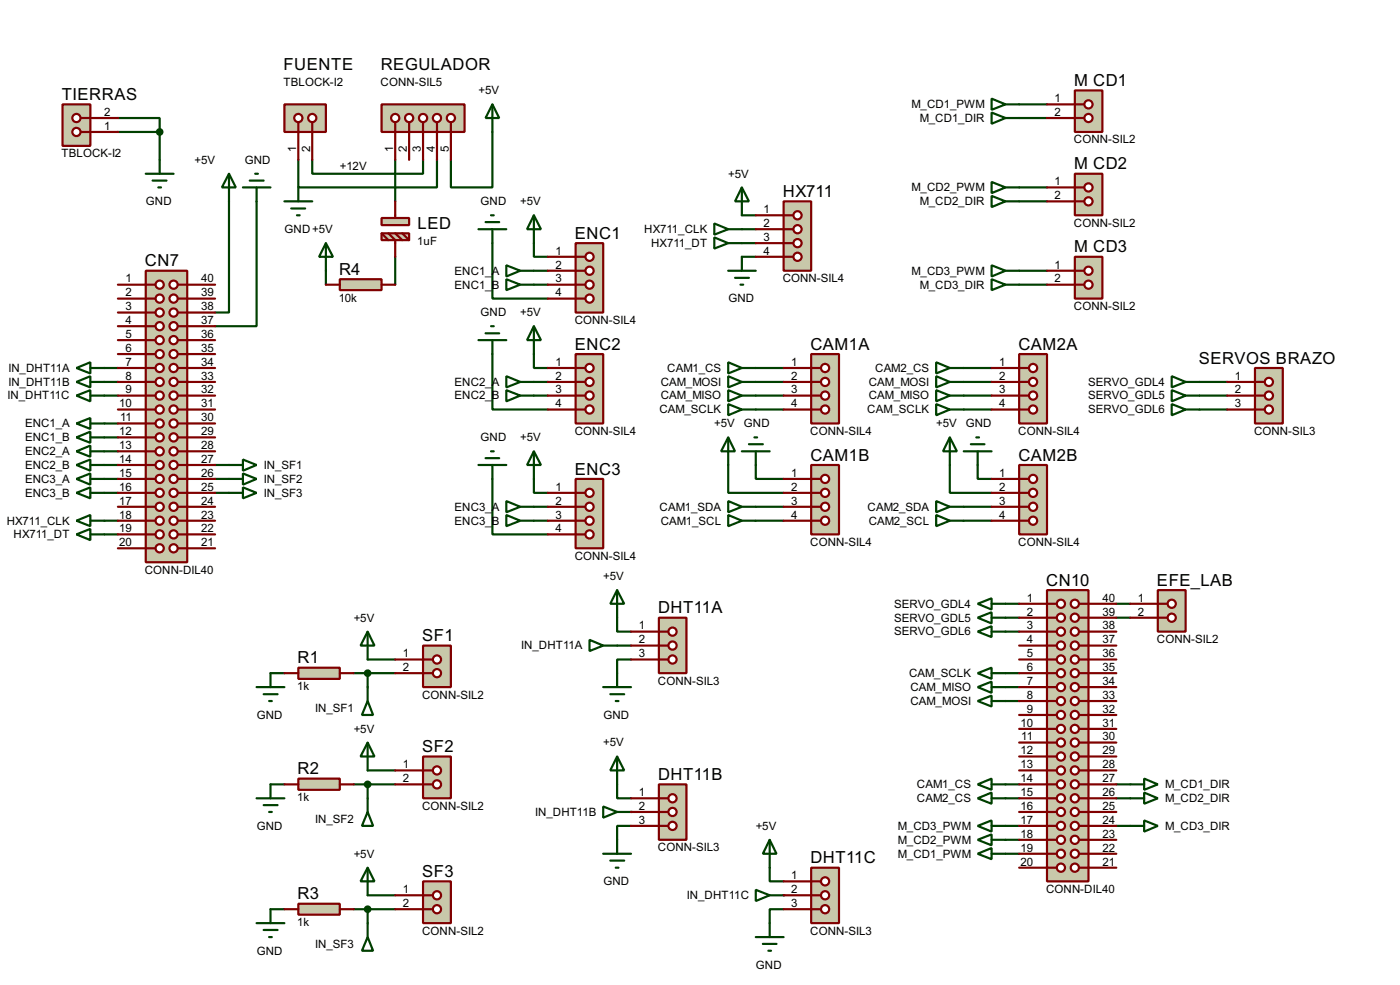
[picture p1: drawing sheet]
<svg xmlns="http://www.w3.org/2000/svg" width="256mm" height="180mm" viewBox="0 0 256 180" stroke-linecap="round" stroke-linejoin="round" font-family="sans-serif">
<defs><g id="words">
<g font-size="3.4">
<text x="52" y="12.7">FUENTE</text>
<text x="69.8" y="12.7">REGULADOR</text>
<text x="196.8" y="15.7">M CD1</text>
<text x="11.3" y="18.3">TIERRAS</text>
<text x="196.8" y="31">M CD2</text>
<text x="76.5" y="42">LED</text>
<text x="143.4" y="36">HX711</text>
<text x="105.3" y="43.7">ENC1</text>
<text x="196.8" y="46.2">M CD3</text>
<text x="26.6" y="48.7">CN7</text>
<text x="62.1" y="50.3">R4</text>
<text x="105.3" y="64">ENC2</text>
<text x="148.5" y="64">CAM1A</text>
<text x="186.6" y="64">CAM2A</text>
<text x="219.6" y="66.6">SERVOS BRAZO</text>
<text x="105.3" y="86.9">ENC3</text>
<text x="148.5" y="84.3">CAM1B</text>
<text x="186.6" y="84.3">CAM2B</text>
<text x="191.7" y="107.2">CN10</text>
<text x="212" y="107.2">EFE_LAB</text>
<text x="120.6" y="112.3">DHT11A</text>
<text x="77.4" y="117.4">SF1</text>
<text x="54.5" y="121.4">R1</text>
<text x="77.4" y="137.7">SF2</text>
<text x="54.5" y="141.7">R2</text>
<text x="120.6" y="142.8">DHT11B</text>
<text x="77.4" y="160.5">SF3</text>
<text x="148.5" y="158">DHT11C</text>
<text x="54.5" y="164.6">R3</text>
</g>
<g font-size="2.4">
<text x="51.9" y="15.7">TBLOCK-I2</text>
<text x="69.7" y="15.7">CONN-SIL5</text>
<text x="87.7" y="17.3">+5V</text>
<text x="19.1" y="23.8">1</text>
<text x="19.1" y="21.2">2</text>
<text x="167" y="19.8">M_CD1_PWM</text>
<text x="168.5" y="22.3">M_CD1_DIR</text>
<text x="193.2" y="18.7">1</text>
<text x="193.2" y="21.2">2</text>
<text x="11.3" y="28.8">TBLOCK-I2</text>
<text x="35.7" y="30">+5V</text>
<text x="44.8" y="30">GND</text>
<text x="54.3" y="27.9" transform="rotate(-90 54.3 27.9)">1</text>
<text x="56.8" y="27.9" transform="rotate(-90 56.8 27.9)">2</text>
<text x="72" y="27.9" transform="rotate(-90 72 27.9)">1</text>
<text x="74.6" y="27.9" transform="rotate(-90 74.6 27.9)">2</text>
<text x="77.1" y="27.9" transform="rotate(-90 77.1 27.9)">3</text>
<text x="79.7" y="27.9" transform="rotate(-90 79.7 27.9)">4</text>
<text x="82.2" y="27.9" transform="rotate(-90 82.2 27.9)">5</text>
<text x="196.7" y="26.3">CONN-SIL2</text>
<text x="62.3" y="31.2">+12V</text>
<text x="133.4" y="32.5">+5V</text>
<text x="167" y="35">M_CD2_PWM</text>
<text x="193.2" y="33.9">1</text>
<text x="26.7" y="37.6">GND</text>
<text x="88" y="37.6">GND</text>
<text x="95.3" y="37.6">+5V</text>
<text x="139.9" y="39">1</text>
<text x="139.9" y="41.6">2</text>
<text x="168.5" y="37.6">M_CD2_DIR</text>
<text x="193.2" y="36.5">2</text>
<text x="196.7" y="41.5">CONN-SIL2</text>
<text x="52.1" y="42.7">GND+5V</text>
<text x="76.5" y="44.9">1uF</text>
<text x="101.8" y="46.6">1</text>
<text x="118" y="42.7">HX711_CLK</text>
<text x="119.3" y="45.2">HX711_DT</text>
<text x="139.9" y="44.1">3</text>
<text x="139.9" y="46.6">4</text>
<text x="23" y="51.7">1</text>
<text x="36.9" y="51.7">40</text>
<text x="83.3" y="50.3">ENC1_A</text>
<text x="83.3" y="52.8">ENC1_B</text>
<text x="101.8" y="49.2">2</text>
<text x="101.8" y="51.7">3</text>
<text x="143.4" y="51.7">CONN-SIL4</text>
<text x="167" y="50.3">M_CD3_PWM</text>
<text x="168.5" y="52.8">M_CD3_DIR</text>
<text x="193.2" y="49.2">1</text>
<text x="193.2" y="51.7">2</text>
<text x="23" y="54.3">2</text>
<text x="23" y="56.8">3</text>
<text x="23" y="59.3">4</text>
<text x="36.9" y="54.3">39</text>
<text x="36.9" y="56.8">38</text>
<text x="36.9" y="59.3">37</text>
<text x="62.1" y="55.2">10k</text>
<text x="88" y="57.9">GND</text>
<text x="95.3" y="57.9">+5V</text>
<text x="101.8" y="54.3">4</text>
<text x="105.3" y="59.3">CONN-SIL4</text>
<text x="133.4" y="55.4">GND</text>
<text x="196.7" y="56.8">CONN-SIL2</text>
<text x="23" y="61.9">5</text>
<text x="23" y="64.4">6</text>
<text x="36.9" y="61.9">36</text>
<text x="36.9" y="64.4">35</text>
<text x="1.5" y="68.1">IN_DHT11A</text>
<text x="1.5" y="70.6">IN_DHT11B</text>
<text x="23" y="67">7</text>
<text x="23" y="69.5">8</text>
<text x="23" y="72">9</text>
<text x="36.9" y="67">34</text>
<text x="36.9" y="69.5">33</text>
<text x="36.9" y="72">32</text>
<text x="83.3" y="70.6">ENC2_A</text>
<text x="101.8" y="67">1</text>
<text x="101.8" y="69.5">2</text>
<text x="101.8" y="72">3</text>
<text x="121" y="70.6">CAM_MOSI</text>
<text x="122.2" y="68.1">CAM1_CS</text>
<text x="145" y="67">1</text>
<text x="145" y="69.5">2</text>
<text x="145" y="72">3</text>
<text x="159.1" y="70.6">CAM_MOSI</text>
<text x="160.3" y="68.1">CAM2_CS</text>
<text x="183.1" y="67">1</text>
<text x="183.1" y="69.5">2</text>
<text x="183.1" y="72">3</text>
<text x="199.3" y="70.6">SERVO_GDL4</text>
<text x="226.2" y="69.5">1</text>
<text x="226.2" y="72">2</text>
<text x="1.4" y="73.1">IN_DHT11C</text>
<text x="21.9" y="74.6">10</text>
<text x="22" y="77.1">11</text>
<text x="36.9" y="74.6">31</text>
<text x="36.9" y="77.1">30</text>
<text x="83.3" y="73.1">ENC2_B</text>
<text x="101.8" y="74.6">4</text>
<text x="120.8" y="75.7">CAM_SCLK</text>
<text x="121" y="73.1">CAM_MISO</text>
<text x="145" y="74.6">4</text>
<text x="158.9" y="75.7">CAM_SCLK</text>
<text x="159.1" y="73.1">CAM_MISO</text>
<text x="183.1" y="74.6">4</text>
<text x="199.3" y="73.1">SERVO_GDL5</text>
<text x="199.3" y="75.7">SERVO_GDL6</text>
<text x="226.2" y="74.6">3</text>
<text x="4.6" y="78.2">ENC1_A</text>
<text x="4.6" y="80.8">ENC1_B</text>
<text x="4.6" y="83.3">ENC2_A</text>
<text x="21.9" y="79.7">12</text>
<text x="21.9" y="82.2">13</text>
<text x="36.9" y="79.7">29</text>
<text x="36.9" y="82.2">28</text>
<text x="88" y="80.8">GND</text>
<text x="95.3" y="80.8">+5V</text>
<text x="105.3" y="79.6">CONN-SIL4</text>
<text x="130.9" y="78.2">+5V</text>
<text x="136.3" y="78.2">GND</text>
<text x="148.4" y="79.6">CONN-SIL4</text>
<text x="171.5" y="78.2">+5V</text>
<text x="176.9" y="78.2">GND</text>
<text x="186.5" y="79.6">CONN-SIL4</text>
<text x="229.7" y="79.6">CONN-SIL3</text>
<text x="4.6" y="85.8">ENC2_B</text>
<text x="4.6" y="88.4">ENC3_A</text>
<text x="21.9" y="84.7">14</text>
<text x="21.9" y="87.3">15</text>
<text x="21.9" y="89.8">16</text>
<text x="36.9" y="84.7">27</text>
<text x="36.9" y="87.3">26</text>
<text x="36.9" y="89.8">25</text>
<text x="48.3" y="85.8">IN_SF1</text>
<text x="48.3" y="88.4">IN_SF2</text>
<text x="101.8" y="89.8">1</text>
<text x="145" y="87.3">1</text>
<text x="145" y="89.8">2</text>
<text x="183.1" y="87.3">1</text>
<text x="183.1" y="89.8">2</text>
<text x="4.6" y="90.9">ENC3_B</text>
<text x="21.9" y="92.4">17</text>
<text x="21.9" y="94.9">18</text>
<text x="36.9" y="92.4">24</text>
<text x="36.9" y="94.9">23</text>
<text x="48.3" y="90.9">IN_SF3</text>
<text x="83.3" y="93.5">ENC3_A</text>
<text x="101.8" y="92.4">2</text>
<text x="101.8" y="94.9">3</text>
<text x="120.8" y="93.5">CAM1_SDA</text>
<text x="145" y="92.4">3</text>
<text x="145" y="94.9">4</text>
<text x="158.9" y="93.5">CAM2_SDA</text>
<text x="183.1" y="92.4">3</text>
<text x="183.1" y="94.9">4</text>
<text x="1.2" y="96">HX711_CLK</text>
<text x="2.5" y="98.5">HX711_DT</text>
<text x="21.9" y="97.4">19</text>
<text x="21.9" y="100">20</text>
<text x="36.9" y="97.4">22</text>
<text x="36.9" y="100">21</text>
<text x="83.3" y="96">ENC3_B</text>
<text x="101.8" y="97.4">4</text>
<text x="121" y="96">CAM1_SCL</text>
<text x="148.4" y="99.9">CONN-SIL4</text>
<text x="159.1" y="96">CAM2_SCL</text>
<text x="186.5" y="99.9">CONN-SIL4</text>
<text x="26.5" y="105">CONN-DIL40</text>
<text x="105.3" y="102.5">CONN-SIL4</text>
<text x="110.5" y="106.2">+5V</text>
<text x="64.8" y="113.8">+5V</text>
<text x="163.8" y="111.2">SERVO_GDL4</text>
<text x="163.8" y="113.8">SERVO_GDL5</text>
<text x="188.1" y="110.1">1</text>
<text x="188.1" y="112.7">2</text>
<text x="202" y="110.1">40</text>
<text x="202" y="112.7">39</text>
<text x="208.5" y="110.1">1</text>
<text x="208.5" y="112.7">2</text>
<text x="95.5" y="118.9">IN_DHT11A</text>
<text x="117" y="115.2">1</text>
<text x="117" y="117.8">2</text>
<text x="163.8" y="116.3">SERVO_GDL6</text>
<text x="188.1" y="115.2">3</text>
<text x="188.1" y="117.8">4</text>
<text x="202" y="115.2">38</text>
<text x="202" y="117.8">37</text>
<text x="211.9" y="117.7">CONN-SIL2</text>
<text x="73.8" y="120.3">1</text>
<text x="73.8" y="122.8">2</text>
<text x="117" y="120.3">3</text>
<text x="120.5" y="125.3">CONN-SIL3</text>
<text x="166.5" y="123.9">CAM_SCLK</text>
<text x="188.1" y="120.3">5</text>
<text x="188.1" y="122.8">6</text>
<text x="188.1" y="125.4">7</text>
<text x="202" y="120.3">36</text>
<text x="202" y="122.8">35</text>
<text x="202" y="125.4">34</text>
<text x="47" y="131.6">GND</text>
<text x="54.5" y="126.4">1k</text>
<text x="57.7" y="130.3">IN_SF1</text>
<text x="77.3" y="127.9">CONN-SIL2</text>
<text x="110.5" y="131.6">GND</text>
<text x="166.8" y="126.5">CAM_MISO</text>
<text x="166.8" y="129">CAM_MOSI</text>
<text x="188.1" y="127.9">8</text>
<text x="188.1" y="130.5">9</text>
<text x="202" y="127.9">33</text>
<text x="202" y="130.5">32</text>
<text x="64.8" y="134.1">+5V</text>
<text x="110.5" y="136.6">+5V</text>
<text x="187" y="133">10</text>
<text x="187.1" y="135.5">11</text>
<text x="202" y="133">31</text>
<text x="202" y="135.5">30</text>
<text x="73.8" y="140.6">1</text>
<text x="73.8" y="143.2">2</text>
<text x="187" y="138.1">12</text>
<text x="187" y="140.6">13</text>
<text x="187" y="143.2">14</text>
<text x="202" y="138.1">29</text>
<text x="202" y="140.6">28</text>
<text x="202" y="143.2">27</text>
<text x="54.5" y="146.7">1k</text>
<text x="77.3" y="148.2">CONN-SIL2</text>
<text x="98" y="149.3">IN_DHT11B</text>
<text x="117" y="145.7">1</text>
<text x="117" y="148.2">2</text>
<text x="168" y="144.3">CAM1_CS</text>
<text x="168" y="146.8">CAM2_CS</text>
<text x="187" y="145.7">15</text>
<text x="187" y="148.2">16</text>
<text x="202" y="145.7">26</text>
<text x="202" y="148.2">25</text>
<text x="213.4" y="144.3">M_CD1_DIR</text>
<text x="213.4" y="146.8">M_CD2_DIR</text>
<text x="47" y="151.9">GND</text>
<text x="57.7" y="150.6">IN_SF2</text>
<text x="117" y="150.8">3</text>
<text x="120.5" y="155.8">CONN-SIL3</text>
<text x="138.5" y="151.9">+5V</text>
<text x="164.5" y="154.4">M_CD2_PWM</text>
<text x="164.5" y="151.9">M_CD3_PWM</text>
<text x="187" y="150.8">17</text>
<text x="187" y="153.3">18</text>
<text x="187" y="155.9">19</text>
<text x="202" y="150.8">24</text>
<text x="202" y="153.3">23</text>
<text x="202" y="155.9">22</text>
<text x="213.4" y="151.9">M_CD3_DIR</text>
<text x="64.8" y="157">+5V</text>
<text x="145" y="160.9">1</text>
<text x="164.5" y="157">M_CD1_PWM</text>
<text x="187" y="158.4">20</text>
<text x="202" y="158.4">21</text>
<text x="73.8" y="163.5">1</text>
<text x="73.8" y="166">2</text>
<text x="110.5" y="162">GND</text>
<text x="125.8" y="164.6">IN_DHT11C</text>
<text x="145" y="163.5">2</text>
<text x="145" y="166">3</text>
<text x="191.6" y="163.4">CONN-DIL40</text>
<text x="54.5" y="169.5">1k</text>
<text x="57.7" y="173.5">IN_SF3</text>
<text x="77.3" y="171.1">CONN-SIL2</text>
<text x="148.4" y="171.1">CONN-SIL3</text>
<text x="47" y="174.7">GND</text>
<text x="138.5" y="177.3">GND</text>
</g>
</g></defs>
<g fill="none" stroke="#004000" stroke-width=".4">
<path d="M42 36.9v20.3h-2.6M47 36.9v22.8h-7.6M54.7 29.3v5h25.4v-5M57.2 29.3v2.5h20.3v-2.5M90.2 24.2v10.1h-7.6v-5M135.9 39.4h2.6M97.8 44.5v2.5h2.6M135.9 47h2.6M97.8 64.8v2.6h2.6M97.8 87.7v2.5h2.6M133.4 85.1v5.1h10.2M138.5 85.1v2.6h5.1"/>
<path d="M174 85.1v5.1h7.7M179.1 85.1v2.6h2.6M113.1 113.1v2.5h2.5M113.1 118.2h2.5M49.6 123.2h2.5M64.8 123.2h7.6M67.4 120.7h5M67.4 123.2v2.6M115.6 120.7h-2.5v2.5M49.6 143.6h2.5M64.8 143.6h7.6M67.4 141h5"/>
<path d="M67.4 143.6v2.5M113.1 143.6v2.5h2.5M49.6 166.4h2.5M64.8 166.4h7.6M67.4 163.9h5M67.4 166.4v2.6"/>
</g>
<circle cx="115.6" cy="148.6" r=".2" fill="#004000"/>
<path d="M19.1 67.4h2.5M19.1 69.9h2.5M19.1 72.4h2.5M39.4 85.1h2.6M39.4 87.7h2.6M39.4 90.2h2.6M115.6 151.2h-2.5v2.5M141 158.8v2.5h2.6" fill="none" stroke="#004000" stroke-width=".4"/>
<circle cx="143.6" cy="163.9" r=".2" fill="#004000"/>
<g fill="none" stroke="#004000" stroke-width=".4">
<path d="M186.7 19.1h5.1M21.6 21.6h7.7v2.6M21.6 24.2h7.7M29.3 24.2v5.1M72.4 29.3v7.6M186.7 21.6h5.1M186.7 34.3h5.1M186.7 36.9h5.1M59.7 49.6v2.5M72.4 47v5.1M90.2 44.5v10.2h10.2M97.8 49.6h2.6"/>
<path d="M97.8 52.1h2.6M135.9 42h2.6M135.9 44.5h2.6M186.7 49.6h5.1M186.7 52.1h5.1M19.1 77.5h2.5M90.2 64.8v10.2h10.2M97.8 69.9h2.6M97.8 72.4h2.6M138.5 69.9h5.1M138.5 72.4h5.1M138.5 67.4h5.1"/>
<path d="M138.5 75h5.1M176.6 69.9h5.1M176.6 72.4h5.1M176.6 67.4h5.1M176.6 75h5.1M219.8 69.9h5M219.8 72.4h5M219.8 75h5M19.1 95.3h2.5M19.1 80.1h2.5M19.1 82.6h2.5M19.1 85.1h2.5"/>
<path d="M19.1 87.7h2.5M19.1 90.2h2.5M19.1 97.8h2.5M90.2 87.7v10.1h10.2M97.8 92.8h2.6M97.8 95.3h2.6M138.5 92.8h5.1M138.5 95.3h5.1M176.6 92.8h5.1M176.6 95.3h5.1M184.2 113.1h2.5M184.2 115.6h2.5"/>
<path d="M184.2 110.5h2.5M204.5 113.1h2.6M204.5 110.5h2.6M184.2 123.2h2.5M184.2 125.8h2.5M184.2 128.3h2.5M184.2 143.6h2.5M184.2 146.1h2.5M184.2 151.2h2.5M184.2 153.7h2.5M184.2 156.3h2.5M204.5 143.6h2.6"/>
<path d="M204.5 146.1h2.6M204.5 151.2h2.6M143.6 166.4h-2.6v2.6"/>
</g>
<path d="M77.5 118.2h5.1v7.6h-5.1z" fill="#c8c8aa" stroke="#800000" stroke-width=".4"/>
<path d="M77.5 120.7h1.8" fill="none" stroke="#800000" stroke-width=".4"/>
<circle cx="80" cy="120.7" r=".75" fill="#feffff" stroke="#800000" stroke-width=".4"/>
<path d="M77.5 123.2h1.8" fill="none" stroke="#800000" stroke-width=".4"/>
<circle cx="80" cy="123.2" r=".75" fill="#feffff" stroke="#800000" stroke-width=".4"/>
<path d="M72.4 120.7h5.1M72.4 123.2h5.1" fill="none" stroke="#800000" stroke-width=".4"/>
<path d="M77.5 138.5h5.1v7.6h-5.1z" fill="#c8c8aa" stroke="#800000" stroke-width=".4"/>
<path d="M77.5 141h1.8" fill="none" stroke="#800000" stroke-width=".4"/>
<circle cx="80" cy="141" r=".75" fill="#feffff" stroke="#800000" stroke-width=".4"/>
<path d="M77.5 143.6h1.8" fill="none" stroke="#800000" stroke-width=".4"/>
<circle cx="80" cy="143.6" r=".75" fill="#feffff" stroke="#800000" stroke-width=".4"/>
<path d="M72.4 141h5.1M72.4 143.6h5.1" fill="none" stroke="#800000" stroke-width=".4"/>
<path d="M77.5 161.3h5.1v7.7h-5.1z" fill="#c8c8aa" stroke="#800000" stroke-width=".4"/>
<path d="M77.5 163.9h1.8" fill="none" stroke="#800000" stroke-width=".4"/>
<circle cx="80" cy="163.9" r=".75" fill="#feffff" stroke="#800000" stroke-width=".4"/>
<path d="M77.5 166.4h1.8" fill="none" stroke="#800000" stroke-width=".4"/>
<circle cx="80" cy="166.4" r=".75" fill="#feffff" stroke="#800000" stroke-width=".4"/>
<path d="M72.4 163.9h5.1M72.4 166.4h5.1" fill="none" stroke="#800000" stroke-width=".4"/>
<path d="M105.5 44.5h5v12.7h-5z" fill="#c8c8aa" stroke="#800000" stroke-width=".4"/>
<path d="M105.5 47h1.7" fill="none" stroke="#800000" stroke-width=".4"/>
<circle cx="108" cy="47" r=".75" fill="#feffff" stroke="#800000" stroke-width=".4"/>
<path d="M105.5 49.6h1.7" fill="none" stroke="#800000" stroke-width=".4"/>
<circle cx="108" cy="49.6" r=".75" fill="#feffff" stroke="#800000" stroke-width=".4"/>
<path d="M105.5 52.1h1.7" fill="none" stroke="#800000" stroke-width=".4"/>
<circle cx="108" cy="52.1" r=".75" fill="#feffff" stroke="#800000" stroke-width=".4"/>
<path d="M105.5 54.7h1.7" fill="none" stroke="#800000" stroke-width=".4"/>
<circle cx="108" cy="54.7" r=".75" fill="#feffff" stroke="#800000" stroke-width=".4"/>
<path d="M100.4 47h5.1M100.4 49.6h5.1M100.4 52.1h5.1M100.4 54.7h5.1" fill="none" stroke="#800000" stroke-width=".4"/>
<path d="M105.5 64.8h5v12.7h-5z" fill="#c8c8aa" stroke="#800000" stroke-width=".4"/>
<path d="M105.5 67.4h1.7" fill="none" stroke="#800000" stroke-width=".4"/>
<circle cx="108" cy="67.4" r=".75" fill="#feffff" stroke="#800000" stroke-width=".4"/>
<path d="M105.5 69.9h1.7" fill="none" stroke="#800000" stroke-width=".4"/>
<circle cx="108" cy="69.9" r=".75" fill="#feffff" stroke="#800000" stroke-width=".4"/>
<path d="M105.5 72.4h1.7" fill="none" stroke="#800000" stroke-width=".4"/>
<circle cx="108" cy="72.4" r=".75" fill="#feffff" stroke="#800000" stroke-width=".4"/>
<path d="M105.5 75h1.7" fill="none" stroke="#800000" stroke-width=".4"/>
<circle cx="108" cy="75" r=".75" fill="#feffff" stroke="#800000" stroke-width=".4"/>
<path d="M100.4 67.4h5.1M100.4 69.9h5.1M100.4 72.4h5.1M100.4 75h5.1" fill="none" stroke="#800000" stroke-width=".4"/>
<path d="M105.5 87.7h5v12.7h-5z" fill="#c8c8aa" stroke="#800000" stroke-width=".4"/>
<path d="M105.5 90.2h1.7" fill="none" stroke="#800000" stroke-width=".4"/>
<circle cx="108" cy="90.2" r=".75" fill="#feffff" stroke="#800000" stroke-width=".4"/>
<path d="M105.5 92.8h1.7" fill="none" stroke="#800000" stroke-width=".4"/>
<circle cx="108" cy="92.8" r=".75" fill="#feffff" stroke="#800000" stroke-width=".4"/>
<path d="M105.5 95.3h1.7" fill="none" stroke="#800000" stroke-width=".4"/>
<circle cx="108" cy="95.3" r=".75" fill="#feffff" stroke="#800000" stroke-width=".4"/>
<path d="M105.5 97.8h1.7" fill="none" stroke="#800000" stroke-width=".4"/>
<circle cx="108" cy="97.8" r=".75" fill="#feffff" stroke="#800000" stroke-width=".4"/>
<path d="M100.4 90.2h5.1M100.4 92.8h5.1M100.4 95.3h5.1M100.4 97.8h5.1" fill="none" stroke="#800000" stroke-width=".4"/>
<path d="M143.6 36.9h5v12.7h-5z" fill="#c8c8aa" stroke="#800000" stroke-width=".4"/>
<path d="M143.6 39.4h1.7" fill="none" stroke="#800000" stroke-width=".4"/>
<circle cx="146.1" cy="39.4" r=".75" fill="#feffff" stroke="#800000" stroke-width=".4"/>
<path d="M143.6 42h1.7" fill="none" stroke="#800000" stroke-width=".4"/>
<circle cx="146.1" cy="42" r=".75" fill="#feffff" stroke="#800000" stroke-width=".4"/>
<path d="M143.6 44.5h1.7" fill="none" stroke="#800000" stroke-width=".4"/>
<circle cx="146.1" cy="44.5" r=".75" fill="#feffff" stroke="#800000" stroke-width=".4"/>
<path d="M143.6 47h1.7" fill="none" stroke="#800000" stroke-width=".4"/>
<circle cx="146.1" cy="47" r=".75" fill="#feffff" stroke="#800000" stroke-width=".4"/>
<path d="M138.5 39.4h5.1M138.5 42h5.1M138.5 44.5h5.1M138.5 47h5.1" fill="none" stroke="#800000" stroke-width=".4"/>
<path d="M69.9 19.1h15.2v5.1h-15.2z" fill="#c8c8aa" stroke="#800000" stroke-width=".4"/>
<path d="M72.4 22.4v1.8" fill="none" stroke="#800000" stroke-width=".4"/>
<circle cx="72.4" cy="21.6" r=".75" fill="#feffff" stroke="#800000" stroke-width=".4"/>
<path d="M75 22.4v1.8" fill="none" stroke="#800000" stroke-width=".4"/>
<circle cx="74.9" cy="21.6" r=".75" fill="#feffff" stroke="#800000" stroke-width=".4"/>
<path d="M77.5 22.4v1.8" fill="none" stroke="#800000" stroke-width=".4"/>
<circle cx="77.5" cy="21.6" r=".75" fill="#feffff" stroke="#800000" stroke-width=".4"/>
<path d="M80.1 22.4v1.8" fill="none" stroke="#800000" stroke-width=".4"/>
<circle cx="80" cy="21.6" r=".75" fill="#feffff" stroke="#800000" stroke-width=".4"/>
<path d="M82.6 22.4v1.8" fill="none" stroke="#800000" stroke-width=".4"/>
<circle cx="82.6" cy="21.6" r=".75" fill="#feffff" stroke="#800000" stroke-width=".4"/>
<path d="M72.4 24.2v5.1M75 24.2v5.1M77.5 24.2v5.1M80.1 24.2v5.1M82.6 24.2v5.1" fill="none" stroke="#800000" stroke-width=".4"/>
<path d="M148.6 64.8h5.1v12.7h-5.1z" fill="#c8c8aa" stroke="#800000" stroke-width=".4"/>
<path d="M148.6 67.4h1.8" fill="none" stroke="#800000" stroke-width=".4"/>
<circle cx="151.1" cy="67.4" r=".75" fill="#feffff" stroke="#800000" stroke-width=".4"/>
<path d="M148.6 69.9h1.8" fill="none" stroke="#800000" stroke-width=".4"/>
<circle cx="151.1" cy="69.9" r=".75" fill="#feffff" stroke="#800000" stroke-width=".4"/>
<path d="M148.6 72.4h1.8" fill="none" stroke="#800000" stroke-width=".4"/>
<circle cx="151.1" cy="72.4" r=".75" fill="#feffff" stroke="#800000" stroke-width=".4"/>
<path d="M148.6 75h1.8" fill="none" stroke="#800000" stroke-width=".4"/>
<circle cx="151.1" cy="75" r=".75" fill="#feffff" stroke="#800000" stroke-width=".4"/>
<path d="M143.6 67.4h5M143.6 69.9h5M143.6 72.4h5M143.6 75h5" fill="none" stroke="#800000" stroke-width=".4"/>
<path d="M148.6 85.1h5.1v12.7h-5.1z" fill="#c8c8aa" stroke="#800000" stroke-width=".4"/>
<path d="M148.6 87.7h1.8" fill="none" stroke="#800000" stroke-width=".4"/>
<circle cx="151.1" cy="87.7" r=".75" fill="#feffff" stroke="#800000" stroke-width=".4"/>
<path d="M148.6 90.2h1.8" fill="none" stroke="#800000" stroke-width=".4"/>
<circle cx="151.1" cy="90.2" r=".75" fill="#feffff" stroke="#800000" stroke-width=".4"/>
<path d="M148.6 92.8h1.8" fill="none" stroke="#800000" stroke-width=".4"/>
<circle cx="151.1" cy="92.8" r=".75" fill="#feffff" stroke="#800000" stroke-width=".4"/>
<path d="M148.6 95.3h1.8" fill="none" stroke="#800000" stroke-width=".4"/>
<circle cx="151.1" cy="95.3" r=".75" fill="#feffff" stroke="#800000" stroke-width=".4"/>
<path d="M143.6 87.7h5M143.6 90.2h5M143.6 92.8h5M143.6 95.3h5" fill="none" stroke="#800000" stroke-width=".4"/>
<path d="M186.7 64.8h5.1v12.7h-5.1z" fill="#c8c8aa" stroke="#800000" stroke-width=".4"/>
<path d="M186.7 67.4h1.8" fill="none" stroke="#800000" stroke-width=".4"/>
<circle cx="189.2" cy="67.4" r=".75" fill="#feffff" stroke="#800000" stroke-width=".4"/>
<path d="M186.7 69.9h1.8" fill="none" stroke="#800000" stroke-width=".4"/>
<circle cx="189.2" cy="69.9" r=".75" fill="#feffff" stroke="#800000" stroke-width=".4"/>
<path d="M186.7 72.4h1.8" fill="none" stroke="#800000" stroke-width=".4"/>
<circle cx="189.2" cy="72.4" r=".75" fill="#feffff" stroke="#800000" stroke-width=".4"/>
<path d="M186.7 75h1.8" fill="none" stroke="#800000" stroke-width=".4"/>
<circle cx="189.2" cy="75" r=".75" fill="#feffff" stroke="#800000" stroke-width=".4"/>
<path d="M181.7 67.4h5M181.7 69.9h5M181.7 72.4h5M181.7 75h5" fill="none" stroke="#800000" stroke-width=".4"/>
<path d="M186.7 85.1h5.1v12.7h-5.1z" fill="#c8c8aa" stroke="#800000" stroke-width=".4"/>
<path d="M186.7 87.7h1.8" fill="none" stroke="#800000" stroke-width=".4"/>
<circle cx="189.2" cy="87.7" r=".75" fill="#feffff" stroke="#800000" stroke-width=".4"/>
<path d="M186.7 90.2h1.8" fill="none" stroke="#800000" stroke-width=".4"/>
<circle cx="189.2" cy="90.2" r=".75" fill="#feffff" stroke="#800000" stroke-width=".4"/>
<path d="M186.7 92.8h1.8" fill="none" stroke="#800000" stroke-width=".4"/>
<circle cx="189.2" cy="92.8" r=".75" fill="#feffff" stroke="#800000" stroke-width=".4"/>
<path d="M186.7 95.3h1.8" fill="none" stroke="#800000" stroke-width=".4"/>
<circle cx="189.2" cy="95.3" r=".75" fill="#feffff" stroke="#800000" stroke-width=".4"/>
<path d="M181.7 87.7h5M181.7 90.2h5M181.7 92.8h5M181.7 95.3h5" fill="none" stroke="#800000" stroke-width=".4"/>
<path d="M120.7 113.1h5.1v10.1h-5.1z" fill="#c8c8aa" stroke="#800000" stroke-width=".4"/>
<path d="M120.7 115.6h1.8" fill="none" stroke="#800000" stroke-width=".4"/>
<circle cx="123.2" cy="115.6" r=".75" fill="#feffff" stroke="#800000" stroke-width=".4"/>
<path d="M120.7 118.2h1.8" fill="none" stroke="#800000" stroke-width=".4"/>
<circle cx="123.2" cy="118.2" r=".75" fill="#feffff" stroke="#800000" stroke-width=".4"/>
<path d="M120.7 120.7h1.8" fill="none" stroke="#800000" stroke-width=".4"/>
<circle cx="123.2" cy="120.7" r=".75" fill="#feffff" stroke="#800000" stroke-width=".4"/>
<path d="M115.6 115.6h5.1M115.6 118.2h5.1M115.6 120.7h5.1" fill="none" stroke="#800000" stroke-width=".4"/>
<path d="M26.7 49.6h7.6v53.3h-7.6z" fill="#c8c8aa" stroke="#800000" stroke-width=".4"/>
<path d="M26.7 52.1h1.8" fill="none" stroke="#800000" stroke-width=".4"/>
<circle cx="29.2" cy="52.1" r=".75" fill="#feffff" stroke="#800000" stroke-width=".4"/>
<path d="M26.7 54.7h1.8" fill="none" stroke="#800000" stroke-width=".4"/>
<circle cx="29.2" cy="54.7" r=".75" fill="#feffff" stroke="#800000" stroke-width=".4"/>
<path d="M26.7 57.2h1.8" fill="none" stroke="#800000" stroke-width=".4"/>
<circle cx="29.2" cy="57.2" r=".75" fill="#feffff" stroke="#800000" stroke-width=".4"/>
<path d="M26.7 59.7h1.8" fill="none" stroke="#800000" stroke-width=".4"/>
<circle cx="29.2" cy="59.7" r=".75" fill="#feffff" stroke="#800000" stroke-width=".4"/>
<path d="M32.6 52.1h1.7" fill="none" stroke="#800000" stroke-width=".4"/>
<circle cx="31.8" cy="52.1" r=".75" fill="#feffff" stroke="#800000" stroke-width=".4"/>
<path d="M32.6 54.7h1.7" fill="none" stroke="#800000" stroke-width=".4"/>
<circle cx="31.8" cy="54.7" r=".75" fill="#feffff" stroke="#800000" stroke-width=".4"/>
<path d="M32.6 57.2h1.7" fill="none" stroke="#800000" stroke-width=".4"/>
<circle cx="31.8" cy="57.2" r=".75" fill="#feffff" stroke="#800000" stroke-width=".4"/>
<path d="M32.6 59.7h1.7" fill="none" stroke="#800000" stroke-width=".4"/>
<circle cx="31.8" cy="59.7" r=".75" fill="#feffff" stroke="#800000" stroke-width=".4"/>
<path d="M26.7 62.3h1.8" fill="none" stroke="#800000" stroke-width=".4"/>
<circle cx="29.2" cy="62.3" r=".75" fill="#feffff" stroke="#800000" stroke-width=".4"/>
<path d="M32.6 62.3h1.7" fill="none" stroke="#800000" stroke-width=".4"/>
<circle cx="31.8" cy="62.3" r=".75" fill="#feffff" stroke="#800000" stroke-width=".4"/>
<path d="M26.7 64.8h1.8" fill="none" stroke="#800000" stroke-width=".4"/>
<circle cx="29.2" cy="64.8" r=".75" fill="#feffff" stroke="#800000" stroke-width=".4"/>
<path d="M32.6 64.8h1.7" fill="none" stroke="#800000" stroke-width=".4"/>
<circle cx="31.8" cy="64.8" r=".75" fill="#feffff" stroke="#800000" stroke-width=".4"/>
<path d="M26.7 67.4h1.8" fill="none" stroke="#800000" stroke-width=".4"/>
<circle cx="29.2" cy="67.4" r=".75" fill="#feffff" stroke="#800000" stroke-width=".4"/>
<path d="M32.6 67.4h1.7" fill="none" stroke="#800000" stroke-width=".4"/>
<circle cx="31.8" cy="67.4" r=".75" fill="#feffff" stroke="#800000" stroke-width=".4"/>
<path d="M26.7 69.9h1.8" fill="none" stroke="#800000" stroke-width=".4"/>
<circle cx="29.2" cy="69.9" r=".75" fill="#feffff" stroke="#800000" stroke-width=".4"/>
<path d="M32.6 69.9h1.7" fill="none" stroke="#800000" stroke-width=".4"/>
<circle cx="31.8" cy="69.9" r=".75" fill="#feffff" stroke="#800000" stroke-width=".4"/>
<path d="M26.7 72.4h1.8" fill="none" stroke="#800000" stroke-width=".4"/>
<circle cx="29.2" cy="72.4" r=".75" fill="#feffff" stroke="#800000" stroke-width=".4"/>
<path d="M32.6 72.4h1.7" fill="none" stroke="#800000" stroke-width=".4"/>
<circle cx="31.8" cy="72.4" r=".75" fill="#feffff" stroke="#800000" stroke-width=".4"/>
<path d="M26.7 75h1.8" fill="none" stroke="#800000" stroke-width=".4"/>
<circle cx="29.2" cy="75" r=".75" fill="#feffff" stroke="#800000" stroke-width=".4"/>
<path d="M32.6 75h1.7" fill="none" stroke="#800000" stroke-width=".4"/>
<circle cx="31.8" cy="75" r=".75" fill="#feffff" stroke="#800000" stroke-width=".4"/>
<path d="M26.7 77.5h1.8" fill="none" stroke="#800000" stroke-width=".4"/>
<circle cx="29.2" cy="77.5" r=".75" fill="#feffff" stroke="#800000" stroke-width=".4"/>
<path d="M32.6 77.5h1.7" fill="none" stroke="#800000" stroke-width=".4"/>
<circle cx="31.8" cy="77.5" r=".75" fill="#feffff" stroke="#800000" stroke-width=".4"/>
<path d="M26.7 80.1h1.8" fill="none" stroke="#800000" stroke-width=".4"/>
<circle cx="29.2" cy="80.1" r=".75" fill="#feffff" stroke="#800000" stroke-width=".4"/>
<path d="M32.6 80.1h1.7" fill="none" stroke="#800000" stroke-width=".4"/>
<circle cx="31.8" cy="80.1" r=".75" fill="#feffff" stroke="#800000" stroke-width=".4"/>
<path d="M26.7 82.6h1.8" fill="none" stroke="#800000" stroke-width=".4"/>
<circle cx="29.2" cy="82.6" r=".75" fill="#feffff" stroke="#800000" stroke-width=".4"/>
<path d="M32.6 82.6h1.7" fill="none" stroke="#800000" stroke-width=".4"/>
<circle cx="31.8" cy="82.6" r=".75" fill="#feffff" stroke="#800000" stroke-width=".4"/>
<path d="M26.7 85.1h1.8" fill="none" stroke="#800000" stroke-width=".4"/>
<circle cx="29.2" cy="85.1" r=".75" fill="#feffff" stroke="#800000" stroke-width=".4"/>
<path d="M32.6 85.1h1.7" fill="none" stroke="#800000" stroke-width=".4"/>
<circle cx="31.8" cy="85.1" r=".75" fill="#feffff" stroke="#800000" stroke-width=".4"/>
<path d="M26.7 87.7h1.8" fill="none" stroke="#800000" stroke-width=".4"/>
<circle cx="29.2" cy="87.7" r=".75" fill="#feffff" stroke="#800000" stroke-width=".4"/>
<path d="M32.6 87.7h1.7" fill="none" stroke="#800000" stroke-width=".4"/>
<circle cx="31.8" cy="87.7" r=".75" fill="#feffff" stroke="#800000" stroke-width=".4"/>
<path d="M26.7 90.2h1.8" fill="none" stroke="#800000" stroke-width=".4"/>
<circle cx="29.2" cy="90.2" r=".75" fill="#feffff" stroke="#800000" stroke-width=".4"/>
<path d="M32.6 90.2h1.7" fill="none" stroke="#800000" stroke-width=".4"/>
<circle cx="31.8" cy="90.2" r=".75" fill="#feffff" stroke="#800000" stroke-width=".4"/>
<path d="M26.7 92.8h1.8" fill="none" stroke="#800000" stroke-width=".4"/>
<circle cx="29.2" cy="92.8" r=".75" fill="#feffff" stroke="#800000" stroke-width=".4"/>
<path d="M32.6 92.8h1.7" fill="none" stroke="#800000" stroke-width=".4"/>
<circle cx="31.8" cy="92.8" r=".75" fill="#feffff" stroke="#800000" stroke-width=".4"/>
<path d="M26.7 95.3h1.8" fill="none" stroke="#800000" stroke-width=".4"/>
<circle cx="29.2" cy="95.3" r=".75" fill="#feffff" stroke="#800000" stroke-width=".4"/>
<path d="M32.6 95.3h1.7" fill="none" stroke="#800000" stroke-width=".4"/>
<circle cx="31.8" cy="95.3" r=".75" fill="#feffff" stroke="#800000" stroke-width=".4"/>
<path d="M26.7 97.8h1.8" fill="none" stroke="#800000" stroke-width=".4"/>
<circle cx="29.2" cy="97.8" r=".75" fill="#feffff" stroke="#800000" stroke-width=".4"/>
<path d="M32.6 97.8h1.7" fill="none" stroke="#800000" stroke-width=".4"/>
<circle cx="31.8" cy="97.8" r=".75" fill="#feffff" stroke="#800000" stroke-width=".4"/>
<path d="M26.7 100.4h1.8" fill="none" stroke="#800000" stroke-width=".4"/>
<circle cx="29.2" cy="100.4" r=".75" fill="#feffff" stroke="#800000" stroke-width=".4"/>
<path d="M32.6 100.4h1.7" fill="none" stroke="#800000" stroke-width=".4"/>
<circle cx="31.8" cy="100.4" r=".75" fill="#feffff" stroke="#800000" stroke-width=".4"/>
<g fill="none" stroke="#800000" stroke-width=".4">
<path d="M21.6 52.1h5.1M21.6 54.7h5.1M21.6 57.2h5.1M21.6 59.7h5.1M34.3 52.1h5.1M34.3 54.7h5.1M34.3 57.2h5.1M34.3 59.7h5.1M21.6 62.3h5.1M21.6 64.8h5.1M21.6 67.4h5.1M21.6 69.9h5.1"/>
<path d="M21.6 72.4h5.1M21.6 75h5.1M21.6 77.5h5.1M34.3 62.3h5.1M34.3 64.8h5.1M34.3 67.4h5.1M34.3 69.9h5.1M34.3 72.4h5.1M34.3 75h5.1M34.3 77.5h5.1M21.6 80.1h5.1M21.6 82.6h5.1"/>
<path d="M21.6 85.1h5.1M21.6 87.7h5.1M21.6 90.2h5.1M21.6 92.8h5.1M21.6 95.3h5.1M21.6 97.8h5.1M34.3 80.1h5.1M34.3 82.6h5.1M34.3 85.1h5.1M34.3 87.7h5.1M34.3 90.2h5.1M34.3 92.8h5.1"/>
<path d="M34.3 95.3h5.1M34.3 97.8h5.1M21.6 100.4h5.1M34.3 100.4h5.1"/>
</g>
<path d="M191.8 108h7.6v53.3h-7.6z" fill="#c8c8aa" stroke="#800000" stroke-width=".4"/>
<path d="M191.8 110.5h1.8" fill="none" stroke="#800000" stroke-width=".4"/>
<circle cx="194.3" cy="110.5" r=".75" fill="#feffff" stroke="#800000" stroke-width=".4"/>
<path d="M191.8 113.1h1.8" fill="none" stroke="#800000" stroke-width=".4"/>
<circle cx="194.3" cy="113.1" r=".75" fill="#feffff" stroke="#800000" stroke-width=".4"/>
<path d="M191.8 115.6h1.8" fill="none" stroke="#800000" stroke-width=".4"/>
<circle cx="194.3" cy="115.6" r=".75" fill="#feffff" stroke="#800000" stroke-width=".4"/>
<path d="M191.8 118.2h1.8" fill="none" stroke="#800000" stroke-width=".4"/>
<circle cx="194.3" cy="118.2" r=".75" fill="#feffff" stroke="#800000" stroke-width=".4"/>
<path d="M197.7 110.5h1.7" fill="none" stroke="#800000" stroke-width=".4"/>
<circle cx="196.9" cy="110.5" r=".75" fill="#feffff" stroke="#800000" stroke-width=".4"/>
<path d="M197.7 113.1h1.7" fill="none" stroke="#800000" stroke-width=".4"/>
<circle cx="196.9" cy="113.1" r=".75" fill="#feffff" stroke="#800000" stroke-width=".4"/>
<path d="M197.7 115.6h1.7" fill="none" stroke="#800000" stroke-width=".4"/>
<circle cx="196.9" cy="115.6" r=".75" fill="#feffff" stroke="#800000" stroke-width=".4"/>
<path d="M197.7 118.2h1.7" fill="none" stroke="#800000" stroke-width=".4"/>
<circle cx="196.9" cy="118.2" r=".75" fill="#feffff" stroke="#800000" stroke-width=".4"/>
<path d="M191.8 120.7h1.8" fill="none" stroke="#800000" stroke-width=".4"/>
<circle cx="194.3" cy="120.7" r=".75" fill="#feffff" stroke="#800000" stroke-width=".4"/>
<path d="M197.7 120.7h1.7" fill="none" stroke="#800000" stroke-width=".4"/>
<circle cx="196.9" cy="120.7" r=".75" fill="#feffff" stroke="#800000" stroke-width=".4"/>
<path d="M191.8 123.2h1.8" fill="none" stroke="#800000" stroke-width=".4"/>
<circle cx="194.3" cy="123.2" r=".75" fill="#feffff" stroke="#800000" stroke-width=".4"/>
<path d="M197.7 123.2h1.7" fill="none" stroke="#800000" stroke-width=".4"/>
<circle cx="196.9" cy="123.2" r=".75" fill="#feffff" stroke="#800000" stroke-width=".4"/>
<path d="M191.8 125.8h1.8" fill="none" stroke="#800000" stroke-width=".4"/>
<circle cx="194.3" cy="125.8" r=".75" fill="#feffff" stroke="#800000" stroke-width=".4"/>
<path d="M197.7 125.8h1.7" fill="none" stroke="#800000" stroke-width=".4"/>
<circle cx="196.9" cy="125.8" r=".75" fill="#feffff" stroke="#800000" stroke-width=".4"/>
<path d="M191.8 128.3h1.8" fill="none" stroke="#800000" stroke-width=".4"/>
<circle cx="194.3" cy="128.3" r=".75" fill="#feffff" stroke="#800000" stroke-width=".4"/>
<path d="M197.7 128.3h1.7" fill="none" stroke="#800000" stroke-width=".4"/>
<circle cx="196.9" cy="128.3" r=".75" fill="#feffff" stroke="#800000" stroke-width=".4"/>
<path d="M191.8 130.9h1.8" fill="none" stroke="#800000" stroke-width=".4"/>
<circle cx="194.3" cy="130.9" r=".75" fill="#feffff" stroke="#800000" stroke-width=".4"/>
<path d="M197.7 130.9h1.7" fill="none" stroke="#800000" stroke-width=".4"/>
<circle cx="196.9" cy="130.9" r=".75" fill="#feffff" stroke="#800000" stroke-width=".4"/>
<path d="M191.8 133.4h1.8" fill="none" stroke="#800000" stroke-width=".4"/>
<circle cx="194.3" cy="133.4" r=".75" fill="#feffff" stroke="#800000" stroke-width=".4"/>
<path d="M197.7 133.4h1.7" fill="none" stroke="#800000" stroke-width=".4"/>
<circle cx="196.9" cy="133.4" r=".75" fill="#feffff" stroke="#800000" stroke-width=".4"/>
<path d="M191.8 135.9h1.8" fill="none" stroke="#800000" stroke-width=".4"/>
<circle cx="194.3" cy="135.9" r=".75" fill="#feffff" stroke="#800000" stroke-width=".4"/>
<path d="M197.7 135.9h1.7" fill="none" stroke="#800000" stroke-width=".4"/>
<circle cx="196.9" cy="135.9" r=".75" fill="#feffff" stroke="#800000" stroke-width=".4"/>
<path d="M191.8 138.5h1.8" fill="none" stroke="#800000" stroke-width=".4"/>
<circle cx="194.3" cy="138.5" r=".75" fill="#feffff" stroke="#800000" stroke-width=".4"/>
<path d="M197.7 138.5h1.7" fill="none" stroke="#800000" stroke-width=".4"/>
<circle cx="196.9" cy="138.5" r=".75" fill="#feffff" stroke="#800000" stroke-width=".4"/>
<path d="M191.8 141h1.8" fill="none" stroke="#800000" stroke-width=".4"/>
<circle cx="194.3" cy="141" r=".75" fill="#feffff" stroke="#800000" stroke-width=".4"/>
<path d="M197.7 141h1.7" fill="none" stroke="#800000" stroke-width=".4"/>
<circle cx="196.9" cy="141" r=".75" fill="#feffff" stroke="#800000" stroke-width=".4"/>
<path d="M191.8 143.6h1.8" fill="none" stroke="#800000" stroke-width=".4"/>
<circle cx="194.3" cy="143.6" r=".75" fill="#feffff" stroke="#800000" stroke-width=".4"/>
<path d="M197.7 143.6h1.7" fill="none" stroke="#800000" stroke-width=".4"/>
<circle cx="196.9" cy="143.6" r=".75" fill="#feffff" stroke="#800000" stroke-width=".4"/>
<path d="M191.8 146.1h1.8" fill="none" stroke="#800000" stroke-width=".4"/>
<circle cx="194.3" cy="146.1" r=".75" fill="#feffff" stroke="#800000" stroke-width=".4"/>
<path d="M197.7 146.1h1.7" fill="none" stroke="#800000" stroke-width=".4"/>
<circle cx="196.9" cy="146.1" r=".75" fill="#feffff" stroke="#800000" stroke-width=".4"/>
<path d="M191.8 148.6h1.8" fill="none" stroke="#800000" stroke-width=".4"/>
<circle cx="194.3" cy="148.6" r=".75" fill="#feffff" stroke="#800000" stroke-width=".4"/>
<path d="M197.7 148.6h1.7" fill="none" stroke="#800000" stroke-width=".4"/>
<circle cx="196.9" cy="148.6" r=".75" fill="#feffff" stroke="#800000" stroke-width=".4"/>
<path d="M191.8 151.2h1.8" fill="none" stroke="#800000" stroke-width=".4"/>
<circle cx="194.3" cy="151.2" r=".75" fill="#feffff" stroke="#800000" stroke-width=".4"/>
<path d="M197.7 151.2h1.7" fill="none" stroke="#800000" stroke-width=".4"/>
<circle cx="196.9" cy="151.2" r=".75" fill="#feffff" stroke="#800000" stroke-width=".4"/>
<path d="M191.8 153.7h1.8" fill="none" stroke="#800000" stroke-width=".4"/>
<circle cx="194.3" cy="153.7" r=".75" fill="#feffff" stroke="#800000" stroke-width=".4"/>
<path d="M197.7 153.7h1.7" fill="none" stroke="#800000" stroke-width=".4"/>
<circle cx="196.9" cy="153.7" r=".75" fill="#feffff" stroke="#800000" stroke-width=".4"/>
<path d="M191.8 156.3h1.8" fill="none" stroke="#800000" stroke-width=".4"/>
<circle cx="194.3" cy="156.3" r=".75" fill="#feffff" stroke="#800000" stroke-width=".4"/>
<path d="M197.7 156.3h1.7" fill="none" stroke="#800000" stroke-width=".4"/>
<circle cx="196.9" cy="156.3" r=".75" fill="#feffff" stroke="#800000" stroke-width=".4"/>
<path d="M191.8 158.8h1.8" fill="none" stroke="#800000" stroke-width=".4"/>
<circle cx="194.3" cy="158.8" r=".75" fill="#feffff" stroke="#800000" stroke-width=".4"/>
<path d="M197.7 158.8h1.7" fill="none" stroke="#800000" stroke-width=".4"/>
<circle cx="196.9" cy="158.8" r=".75" fill="#feffff" stroke="#800000" stroke-width=".4"/>
<g fill="none" stroke="#800000" stroke-width=".4">
<path d="M186.7 110.5h5.1M186.7 113.1h5.1M186.7 115.6h5.1M186.7 118.2h5.1M199.4 110.5h5.1M199.4 113.1h5.1M199.4 115.6h5.1M199.4 118.2h5.1M186.7 120.7h5.1M186.7 123.2h5.1M186.7 125.8h5.1M186.7 128.3h5.1"/>
<path d="M186.7 130.9h5.1M186.7 133.4h5.1M186.7 135.9h5.1M186.7 138.5h5.1M199.4 120.7h5.1M199.4 123.2h5.1M199.4 125.8h5.1M199.4 128.3h5.1M199.4 130.9h5.1M199.4 133.4h5.1M199.4 135.9h5.1M199.4 138.5h5.1"/>
<path d="M186.7 141h5.1M186.7 143.6h5.1M186.7 146.1h5.1M186.7 148.6h5.1M186.7 151.2h5.1M186.7 153.7h5.1M186.7 156.3h5.1M186.7 158.8h5.1M199.4 141h5.1M199.4 143.6h5.1M199.4 146.1h5.1M199.4 148.6h5.1"/>
<path d="M199.4 151.2h5.1M199.4 153.7h5.1M199.4 156.3h5.1M199.4 158.8h5.1"/>
</g>
<path d="M52.1 19.1h7.6v5.1h-7.6z" fill="#c8c8aa" stroke="#800000" stroke-width=".4"/>
<path d="M54.7 22.4v1.8" fill="none" stroke="#800000" stroke-width=".4"/>
<circle cx="54.6" cy="21.6" r=".75" fill="#feffff" stroke="#800000" stroke-width=".4"/>
<path d="M57.2 22.4v1.8" fill="none" stroke="#800000" stroke-width=".4"/>
<circle cx="57.2" cy="21.6" r=".75" fill="#feffff" stroke="#800000" stroke-width=".4"/>
<path d="M54.7 24.2v5.1M57.2 24.2v5.1" fill="none" stroke="#800000" stroke-width=".4"/>
<path d="M90.2 19.1l1.3 2.5h-2.5zM90.2 19.1v5.1M52.1 36.9h5.1M53.4 38.2h2.5M54.4 39.4h.5M54.7 34.3v2.6" fill="none" stroke="#004000" stroke-width=".4"/>
<path d="M54.7 122.2h7.6v2.1h-7.6z" fill="#c8c8aa" stroke="#800000" stroke-width=".4"/>
<path d="M52.1 123.2h2.6M62.3 123.2h2.5" fill="none" stroke="#800000" stroke-width=".4"/>
<g fill="none" stroke="#004000" stroke-width=".4">
<path d="M42 31.8l1.2 2.5h-2.5zM42 31.8v5.1M44.5 34.3h5.1M45.8 33.1h2.5M46.8 31.8h.5M47 34.3v2.6M67.4 115.6l1.2 2.6h-2.5zM67.4 115.6v5.1M47 125.8h5.1M48.3 127.1h2.6M49.3 128.3h.5M49.6 123.2v2.6"/>
<path d="M67.4 135.9l1.2 2.6h-2.5zM67.4 135.9v5.1M47 146.1h5.1M48.3 147.4h2.6M49.3 148.6h.5M49.6 143.6v2.5M67.4 158.8l1.2 2.5h-2.5zM67.4 158.8v5.1M47 169h5.1M48.3 170.2h2.6M49.3 171.5h.5M49.6 166.4v2.6"/>
</g>
<path d="M54.7 142.5h7.6v2.1h-7.6z" fill="#c8c8aa" stroke="#800000" stroke-width=".4"/>
<path d="M52.1 143.6h2.6M62.3 143.6h2.5" fill="none" stroke="#800000" stroke-width=".4"/>
<path d="M54.7 165.4h7.6v2h-7.6z" fill="#c8c8aa" stroke="#800000" stroke-width=".4"/>
<path d="M52.1 166.4h2.6M62.3 166.4h2.5" fill="none" stroke="#800000" stroke-width=".4"/>
<g fill="none" stroke="#004000" stroke-width=".4">
<path d="M97.8 39.4l1.3 2.6h-2.5zM97.8 39.4v5.1M135.9 34.3l1.3 2.6h-2.5zM135.9 34.3v5.1M97.8 59.7l1.3 2.6h-2.5zM97.8 59.7v5.1M133.4 49.6h5.1M134.7 50.9h2.5M135.7 52.1h.5M135.9 47v2.6M97.8 82.6l1.3 2.5h-2.5zM97.8 82.6v5.1"/>
<path d="M133.4 80.1l1.3 2.5h-2.6zM133.4 80.1v5M135.9 82.6h5.1M137.2 81.3h2.6M138.2 80.1h.5M138.5 82.6v2.5M174 80.1l1.3 2.5h-2.5zM174 80.1v5M176.6 82.6h5.1M177.9 81.3h2.5M178.9 80.1h.5M179.1 82.6v2.5"/>
<path d="M108 117.1l2.5 1.1-2.5 1zM110.5 118.2h2.6M113.1 108l1.3 2.5h-2.6zM113.1 108v5.1M67.4 128.3l1 2.6h-2.1zM67.4 125.8v2.5M110.5 125.8h5.1M111.8 127.1h2.6M112.8 128.3h.5M113.1 138.5l1.3 2.5h-2.6zM113.1 123.2v2.6M113.1 138.5v5.1"/>
<path d="M67.4 148.6l1 2.6h-2.1zM67.4 146.1v2.5M110.5 147.6l2.6 1-2.6 1.1zM110.5 156.3h5.1M111.8 157.5h2.6M112.8 158.8h.5M113.1 153.7v2.6M113.1 148.6h2.5M67.4 171.5l1 2.5h-2.1zM67.4 169v2.5"/>
</g>
<g fill="#004000" stroke="#004000" stroke-width=".4">
<circle cx="67.3" cy="123.2" r=".5"/>
<circle cx="67.3" cy="143.6" r=".5"/>
<circle cx="67.3" cy="166.4" r=".5"/>
</g>
<path d="M120.7 143.6h5.1v10.1h-5.1z" fill="#c8c8aa" stroke="#800000" stroke-width=".4"/>
<path d="M120.7 146.1h1.8" fill="none" stroke="#800000" stroke-width=".4"/>
<circle cx="123.2" cy="146.1" r=".75" fill="#feffff" stroke="#800000" stroke-width=".4"/>
<path d="M120.7 148.6h1.8" fill="none" stroke="#800000" stroke-width=".4"/>
<circle cx="123.2" cy="148.6" r=".75" fill="#feffff" stroke="#800000" stroke-width=".4"/>
<path d="M120.7 151.2h1.8" fill="none" stroke="#800000" stroke-width=".4"/>
<circle cx="123.2" cy="151.2" r=".75" fill="#feffff" stroke="#800000" stroke-width=".4"/>
<path d="M115.6 146.1h5.1M115.6 148.6h5.1M115.6 151.2h5.1" fill="none" stroke="#800000" stroke-width=".4"/>
<g fill="none" stroke="#004000" stroke-width=".4">
<path d="M14 67.4l2.6-1.1v2.1zM14 69.9l2.6-1v2zM14 72.4l2.6-1v2.1zM16.6 67.4h2.5M16.6 69.9h2.5M16.6 72.4h2.5M42 85.1h2.5M42 87.7h2.5M42 90.2h2.5M44.5 84.1l2.5 1-2.5 1.1zM44.5 86.7l2.5 1-2.5 1zM44.5 89.2l2.5 1-2.5 1z"/>
<path d="M141 153.7l1.3 2.6h-2.5zM141 153.7v5.1M138.5 162.9l2.5 1-2.5 1zM138.5 171.5h5.1M139.8 172.8h2.5M140.8 174h.5M141 169v2.5M141 163.9h2.6"/>
</g>
<path d="M148.6 158.8h5.1v10.2h-5.1z" fill="#c8c8aa" stroke="#800000" stroke-width=".4"/>
<path d="M148.6 161.3h1.8" fill="none" stroke="#800000" stroke-width=".4"/>
<circle cx="151.1" cy="161.3" r=".75" fill="#feffff" stroke="#800000" stroke-width=".4"/>
<path d="M148.6 163.9h1.8" fill="none" stroke="#800000" stroke-width=".4"/>
<circle cx="151.1" cy="163.9" r=".75" fill="#feffff" stroke="#800000" stroke-width=".4"/>
<path d="M148.6 166.4h1.8" fill="none" stroke="#800000" stroke-width=".4"/>
<circle cx="151.1" cy="166.4" r=".75" fill="#feffff" stroke="#800000" stroke-width=".4"/>
<path d="M143.6 161.3h5M143.6 163.9h5M143.6 166.4h5" fill="none" stroke="#800000" stroke-width=".4"/>
<g fill="none" stroke="#004000" stroke-width=".4">
<path d="M90 39.4h.5M87.7 42h5.1M89 40.7h2.5M90 59.7h.5M90.2 42v2.5M92.8 48.6l2.5 1-2.5 1zM92.8 51.1l2.5 1-2.5 1zM95.3 49.6h2.5M95.3 52.1h2.5M130.9 40.9l2.5 1.1-2.5 1zM130.9 43.5l2.5 1-2.5 1zM133.4 42h2.5"/>
<path d="M133.4 44.5h2.5M14 77.5l2.6-1v2zM16.6 77.5h2.5M87.7 62.3h5.1M89 61h2.5M90.2 62.3v2.5M92.8 68.9l2.5 1-2.5 1zM92.8 71.4l2.5 1-2.5 1.1zM95.3 69.9h2.5M95.3 72.4h2.5M133.4 66.3l2.5 1.1-2.5 1zM133.4 68.9l2.5 1-2.5 1z"/>
<path d="M133.4 71.4l2.5 1-2.5 1.1zM133.4 74l2.5 1-2.5 1zM135.9 69.9h2.6M135.9 72.4h2.6M135.9 67.4h2.6M135.9 75h2.6M171.5 66.3l2.5 1.1-2.5 1zM171.5 68.9l2.5 1-2.5 1zM171.5 71.4l2.5 1-2.5 1.1zM171.5 74l2.5 1-2.5 1zM174 69.9h2.6M174 72.4h2.6"/>
<path d="M174 67.4h2.6M174 75h2.6M14 80.1l2.6-1.1v2.1zM14 82.6l2.6-1v2zM14 85.1l2.6-1v2.1zM14 87.7l2.6-1v2zM14 90.2l2.6-1v2zM14 95.3l2.6-1v2zM14 97.8l2.6-1v2.1zM16.6 85.1h2.5M16.6 82.6h2.5M16.6 95.3h2.5"/>
<path d="M16.6 80.1h2.5M16.6 87.7h2.5M16.6 90.2h2.5M16.6 97.8h2.5M87.7 85.1h5.1M89 83.9h2.5M90 82.6h.5M90.2 85.1v2.6M92.8 91.7l2.5 1.1-2.5 1zM92.8 94.3l2.5 1-2.5 1zM95.3 92.8h2.5M95.3 95.3h2.5"/>
<path d="M133.4 91.7l2.5 1.1-2.5 1zM133.4 94.3l2.5 1-2.5 1zM135.9 92.8h2.6M135.9 95.3h2.6M171.5 91.7l2.5 1.1-2.5 1zM171.5 94.3l2.5 1-2.5 1zM174 92.8h2.6M174 95.3h2.6M179.1 123.2l2.6-1v2.1zM179.1 125.8l2.6-1v2zM179.1 128.3l2.6-1v2zM181.7 123.2h2.5"/>
<path d="M181.7 125.8h2.5M181.7 128.3h2.5M179.1 143.6l2.6-1.1v2.1zM179.1 146.1l2.6-1v2zM181.7 143.6h2.5M181.7 146.1h2.5"/>
</g>
<path d="M196.9 16.6h5.1v7.6h-5.1z" fill="#c8c8aa" stroke="#800000" stroke-width=".4"/>
<path d="M196.9 19.1h1.8" fill="none" stroke="#800000" stroke-width=".4"/>
<circle cx="199.4" cy="19.1" r=".75" fill="#feffff" stroke="#800000" stroke-width=".4"/>
<path d="M196.9 21.6h1.8" fill="none" stroke="#800000" stroke-width=".4"/>
<circle cx="199.4" cy="21.6" r=".75" fill="#feffff" stroke="#800000" stroke-width=".4"/>
<path d="M191.8 19.1h5.1M191.8 21.6h5.1" fill="none" stroke="#800000" stroke-width=".4"/>
<path d="M196.9 31.8h5.1v7.6h-5.1z" fill="#c8c8aa" stroke="#800000" stroke-width=".4"/>
<path d="M196.9 34.3h1.8" fill="none" stroke="#800000" stroke-width=".4"/>
<circle cx="199.4" cy="34.3" r=".75" fill="#feffff" stroke="#800000" stroke-width=".4"/>
<path d="M196.9 36.9h1.8" fill="none" stroke="#800000" stroke-width=".4"/>
<circle cx="199.4" cy="36.9" r=".75" fill="#feffff" stroke="#800000" stroke-width=".4"/>
<path d="M191.8 34.3h5.1M191.8 36.9h5.1" fill="none" stroke="#800000" stroke-width=".4"/>
<path d="M196.9 47h5.1v7.7h-5.1z" fill="#c8c8aa" stroke="#800000" stroke-width=".4"/>
<path d="M196.9 49.6h1.8" fill="none" stroke="#800000" stroke-width=".4"/>
<circle cx="199.4" cy="49.6" r=".75" fill="#feffff" stroke="#800000" stroke-width=".4"/>
<path d="M196.9 52.1h1.8" fill="none" stroke="#800000" stroke-width=".4"/>
<circle cx="199.4" cy="52.1" r=".75" fill="#feffff" stroke="#800000" stroke-width=".4"/>
<path d="M191.8 49.6h5.1M191.8 52.1h5.1" fill="none" stroke="#800000" stroke-width=".4"/>
<path d="M181.7 18.1l2.5 1-2.5 1zM184.2 19.1h2.5M181.7 20.6l2.5 1-2.5 1.1zM181.7 33.3l2.5 1-2.5 1.1zM181.7 35.9l2.5 1-2.5 1zM184.2 21.6h2.5M184.2 34.3h2.5M184.2 36.9h2.5M181.7 48.6l2.5 1-2.5 1zM181.7 51.1l2.5 1-2.5 1zM184.2 49.6h2.5M184.2 52.1h2.5" fill="none" stroke="#004000" stroke-width=".4"/>
<path d="M229.9 67.4h5.1v10.1h-5.1z" fill="#c8c8aa" stroke="#800000" stroke-width=".4"/>
<path d="M229.9 69.9h1.8" fill="none" stroke="#800000" stroke-width=".4"/>
<circle cx="232.4" cy="69.9" r=".75" fill="#feffff" stroke="#800000" stroke-width=".4"/>
<path d="M229.9 72.4h1.8" fill="none" stroke="#800000" stroke-width=".4"/>
<circle cx="232.4" cy="72.4" r=".75" fill="#feffff" stroke="#800000" stroke-width=".4"/>
<path d="M229.9 75h1.8" fill="none" stroke="#800000" stroke-width=".4"/>
<circle cx="232.4" cy="75" r=".75" fill="#feffff" stroke="#800000" stroke-width=".4"/>
<path d="M224.8 69.9h5.1M224.8 72.4h5.1M224.8 75h5.1" fill="none" stroke="#800000" stroke-width=".4"/>
<path d="M214.7 68.9l2.5 1-2.5 1zM214.7 71.4l2.5 1-2.5 1.1zM214.7 74l2.5 1-2.5 1zM217.2 69.9h2.6M217.2 72.4h2.6M217.2 75h2.6M179.1 110.5l2.6-1v2.1zM179.1 113.1l2.6-1v2zM179.1 115.6l2.6-1v2zM181.7 110.5h2.5M181.7 113.1h2.5M181.7 115.6h2.5" fill="none" stroke="#004000" stroke-width=".4"/>
<path d="M11.5 19.1h5.1v7.6h-5.1z" fill="#c8c8aa" stroke="#800000" stroke-width=".4"/>
<path d="M14.8 24.2h1.8" fill="none" stroke="#800000" stroke-width=".4"/>
<circle cx="14" cy="24.2" r=".75" fill="#feffff" stroke="#800000" stroke-width=".4"/>
<path d="M14.8 21.6h1.8" fill="none" stroke="#800000" stroke-width=".4"/>
<circle cx="14" cy="21.6" r=".75" fill="#feffff" stroke="#800000" stroke-width=".4"/>
<path d="M16.6 24.2h5M16.6 21.6h5" fill="none" stroke="#800000" stroke-width=".4"/>
<path d="M26.7 31.8h5.1M28 33.1h2.5M29 34.3h.5M29.3 29.3v2.5" fill="none" stroke="#004000" stroke-width=".4"/>
<circle cx="29.2" cy="24.2" r=".5" fill="#004000" stroke="#004000" stroke-width=".4"/>
<g fill="#c8c8aa" stroke="#800000" stroke-width=".4">
<path d="M69.9 39.9h5.1v1.3h-5.1z"/>
<path d="M69.9 42.7h5.1v1.3h-5.1z"/>
</g>
<path d="M72.4 36.9v3M69.9 42.7l1.3 1.3M71.2 42.7l1.2 1.3v3M72.4 42.7l1.3 1.3M73.7 42.7l1.3 1.3" fill="none" stroke="#800000" stroke-width=".4"/>
<path d="M62.3 51.1h7.6v2h-7.6z" fill="#c8c8aa" stroke="#800000" stroke-width=".4"/>
<path d="M59.7 52.1h2.6M69.9 52.1h2.5" fill="none" stroke="#800000" stroke-width=".4"/>
<g fill="none" stroke="#004000" stroke-width=".4">
<path d="M59.7 44.5l1.3 2.5h-2.5zM59.7 44.5v5.1M179.1 153.7l2.6-1v2zM179.1 156.3l2.6-1.1v2.1zM179.1 151.2l2.6-1v2zM181.7 153.7h2.5M181.7 156.3h2.5M181.7 151.2h2.5M207.1 151.2h2.5M207.1 143.6h2.5M207.1 146.1h2.5M209.6 142.5l2.5 1.1-2.5 1z"/>
<path d="M209.6 145.1l2.5 1-2.5 1zM209.6 150.2l2.5 1-2.5 1z"/>
</g>
<path d="M212.1 108h5.1v7.6h-5.1z" fill="#c8c8aa" stroke="#800000" stroke-width=".4"/>
<path d="M212.1 110.5h1.8" fill="none" stroke="#800000" stroke-width=".4"/>
<circle cx="214.6" cy="110.5" r=".75" fill="#feffff" stroke="#800000" stroke-width=".4"/>
<path d="M212.1 113.1h1.8" fill="none" stroke="#800000" stroke-width=".4"/>
<circle cx="214.6" cy="113.1" r=".75" fill="#feffff" stroke="#800000" stroke-width=".4"/>
<path d="M207.1 110.5h5M207.1 113.1h5" fill="none" stroke="#800000" stroke-width=".4"/>
<use href="#words"/>
</svg>
